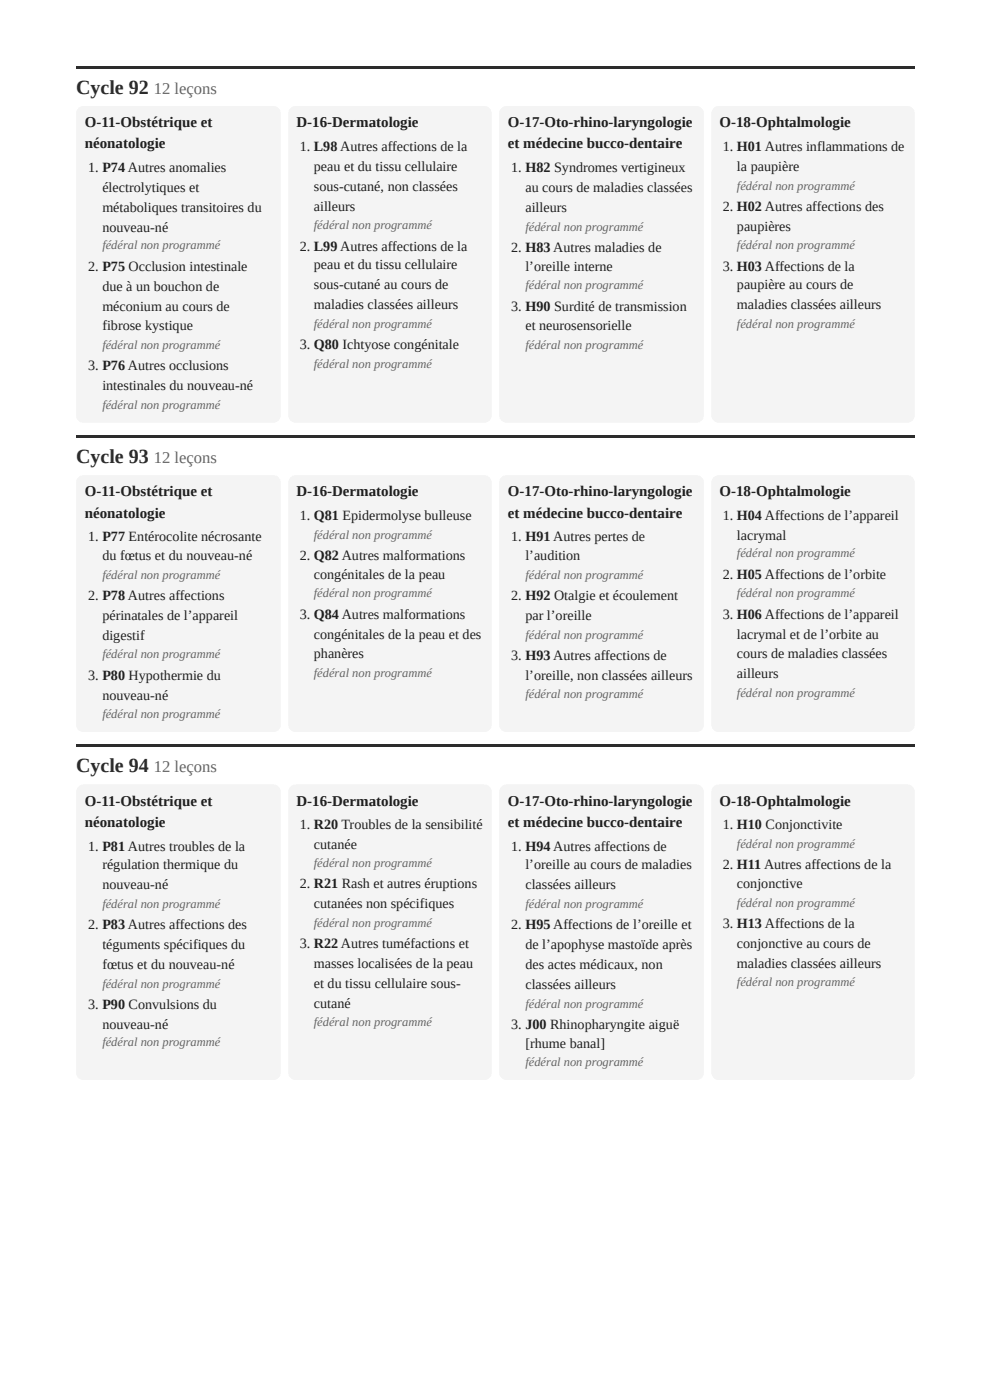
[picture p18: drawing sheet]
<svg xmlns="http://www.w3.org/2000/svg" width="210mm" height="297mm" viewBox="0 0 210 297" stroke-linecap="round" stroke-linejoin="round" font-family="sans-serif">
<defs><g id="words">
<g font-size="4.2" fill="#1f3428">
<text x="16.1" y="19.8">Cycle 92</text>
<text x="16.1" y="98.2">Cycle 93</text>
<text x="16.1" y="163.8">Cycle 94</text>
</g>
<g font-size="3.5" fill="#5b6a60">
<text x="32.6" y="19.8">12 leçons</text>
<text x="32.6" y="98.2">12 leçons</text>
<text x="32.6" y="163.8">12 leçons</text>
</g>
<g font-size="3.2" fill="#17231c">
<text x="18" y="27">O-11-Obstétrique et</text>
<text x="62.8" y="27">D-16-Dermatologie</text>
<text x="107.7" y="27">O-17-Oto-rhino-laryngologie</text>
<text x="152.5" y="27">O-18-Ophtalmologie</text>
<text x="18" y="31.5">néonatologie</text>
<text x="107.7" y="31.5">et médecine bucco-dentaire</text>
<text x="18" y="105.3">O-11-Obstétrique et</text>
<text x="62.8" y="105.3">D-16-Dermatologie</text>
<text x="107.7" y="105.3">O-17-Oto-rhino-laryngologie</text>
<text x="152.5" y="105.3">O-18-Ophtalmologie</text>
<text x="18" y="109.8">néonatologie</text>
<text x="107.7" y="109.8">et médecine bucco-dentaire</text>
<text x="18" y="170.9">O-11-Obstétrique et</text>
<text x="62.8" y="170.9">D-16-Dermatologie</text>
<text x="107.7" y="170.9">O-17-Oto-rhino-laryngologie</text>
<text x="152.5" y="170.9">O-18-Ophtalmologie</text>
<text x="18" y="175.4">néonatologie</text>
<text x="107.7" y="175.4">et médecine bucco-dentaire</text>
</g>
<g font-size="3" fill="#17231c">
<text x="63.5" y="32">1. L98 Autres affections de la</text>
<text x="153.2" y="32">1. H01 Autres inflammations de</text>
<text x="18.7" y="36.5">1. P74 Autres anomalies</text>
<text x="21.7" y="40.7">électrolytiques et</text>
<text x="66.5" y="36.2">peau et du tissu cellulaire</text>
<text x="66.5" y="40.5">sous-cutané, non classées</text>
<text x="108.4" y="36.5">1. H82 Syndromes vertigineux</text>
<text x="111.4" y="40.7">au cours de maladies classées</text>
<text x="156.2" y="36.2">la paupière</text>
<text x="21.7" y="45">métaboliques transitoires du</text>
<text x="66.5" y="44.7">ailleurs</text>
<text x="111.4" y="45">ailleurs</text>
<text x="153.2" y="44.7">2. H02 Autres affections des</text>
<text x="21.7" y="49.2">nouveau-né</text>
<text x="63.5" y="53.2">2. L99 Autres affections de la</text>
<text x="108.4" y="53.4">2. H83 Autres maladies de</text>
<text x="156.2" y="48.9">paupières</text>
<text x="18.7" y="57.4">2. P75 Occlusion intestinale</text>
<text x="66.5" y="57.2">peau et du tissu cellulaire</text>
<text x="111.4" y="57.4">l’oreille interne</text>
<text x="153.2" y="57.4">3. H03 Affections de la</text>
<text x="21.7" y="61.6">due à un bouchon de</text>
<text x="21.7" y="65.9">méconium au cours de</text>
<text x="66.5" y="61.4">sous-cutané au cours de</text>
<text x="66.5" y="65.6">maladies classées ailleurs</text>
<text x="108.4" y="65.9">3. H90 Surdité de transmission</text>
<text x="156.2" y="61.4">paupière au cours de</text>
<text x="156.2" y="65.6">maladies classées ailleurs</text>
<text x="21.7" y="70.1">fibrose kystique</text>
<text x="111.4" y="70.1">et neurosensorielle</text>
<text x="63.5" y="74.1">3. Q80 Ichtyose congénitale</text>
<text x="18.7" y="78.6">3. P76 Autres occlusions</text>
<text x="21.7" y="82.8">intestinales du nouveau-né</text>
<text x="63.5" y="110.3">1. Q81 Epidermolyse bulleuse</text>
<text x="153.2" y="110.3">1. H04 Affections de l’appareil</text>
<text x="18.7" y="114.8">1. P77 Entérocolite nécrosante</text>
<text x="21.7" y="118.8">du fœtus et du nouveau-né</text>
<text x="63.5" y="118.8">2. Q82 Autres malformations</text>
<text x="108.4" y="114.8">1. H91 Autres pertes de</text>
<text x="111.4" y="118.8">l’audition</text>
<text x="156.2" y="114.6">lacrymal</text>
<text x="66.5" y="122.8">congénitales de la peau</text>
<text x="153.2" y="122.8">2. H05 Affections de l’orbite</text>
<text x="18.7" y="127.3">2. P78 Autres affections</text>
<text x="21.7" y="131.5">périnatales de l’appareil</text>
<text x="63.5" y="131.2">3. Q84 Autres malformations</text>
<text x="108.4" y="127.3">2. H92 Otalgie et écoulement</text>
<text x="111.4" y="131.5">par l’oreille</text>
<text x="153.2" y="131.2">3. H06 Affections de l’appareil</text>
<text x="21.7" y="135.7">digestif</text>
<text x="66.5" y="135.5">congénitales de la peau et des</text>
<text x="156.2" y="135.5">lacrymal et de l’orbite au</text>
<text x="66.5" y="139.7">phanères</text>
<text x="108.4" y="140">3. H93 Autres affections de</text>
<text x="156.2" y="139.7">cours de maladies classées</text>
<text x="156.2" y="143.9">ailleurs</text>
<text x="18.7" y="144.2">3. P80 Hypothermie du</text>
<text x="21.7" y="148.4">nouveau-né</text>
<text x="111.4" y="144.2">l’oreille, non classées ailleurs</text>
<text x="63.5" y="175.9">1. R20 Troubles de la sensibilité</text>
<text x="153.2" y="175.9">1. H10 Conjonctivite</text>
<text x="18.7" y="180.4">1. P81 Autres troubles de la</text>
<text x="21.7" y="184.4">régulation thermique du</text>
<text x="66.5" y="180.2">cutanée</text>
<text x="108.4" y="180.4">1. H94 Autres affections de</text>
<text x="111.4" y="184.4">l’oreille au cours de maladies</text>
<text x="153.2" y="184.4">2. H11 Autres affections de la</text>
<text x="21.7" y="188.6">nouveau-né</text>
<text x="63.5" y="188.4">2. R21 Rash et autres éruptions</text>
<text x="111.4" y="188.6">classées ailleurs</text>
<text x="156.2" y="188.4">conjonctive</text>
<text x="18.7" y="197.1">2. P83 Autres affections des</text>
<text x="66.5" y="192.6">cutanées non spécifiques</text>
<text x="108.4" y="197.1">2. H95 Affections de l’oreille et</text>
<text x="153.2" y="196.9">3. H13 Affections de la</text>
<text x="21.7" y="201.3">téguments spécifiques du</text>
<text x="63.5" y="201.1">3. R22 Autres tuméfactions et</text>
<text x="111.4" y="201.3">de l’apophyse mastoïde après</text>
<text x="156.2" y="201.1">conjonctive au cours de</text>
<text x="21.7" y="205.6">fœtus et du nouveau-né</text>
<text x="66.5" y="205.3">masses localisées de la peau</text>
<text x="66.5" y="209.6">et du tissu cellulaire sous-</text>
<text x="111.4" y="205.6">des actes médicaux, non</text>
<text x="111.4" y="209.8">classées ailleurs</text>
<text x="156.2" y="205.3">maladies classées ailleurs</text>
<text x="18.7" y="214">3. P90 Convulsions du</text>
<text x="66.5" y="213.8">cutané</text>
<text x="21.7" y="218.3">nouveau-né</text>
<text x="108.4" y="218.3">3. J00 Rhinopharyngite aiguë</text>
<text x="111.4" y="222.3">[rhume banal]</text>
</g>
<g font-size="2.6" fill="#5b6a60">
<text x="156.2" y="40.2">fédéral non programmé</text>
<text x="21.7" y="52.9">fédéral non programmé</text>
<text x="66.5" y="48.7">fédéral non programmé</text>
<text x="111.4" y="48.9">fédéral non programmé</text>
<text x="156.2" y="52.9">fédéral non programmé</text>
<text x="111.4" y="61.4">fédéral non programmé</text>
<text x="66.5" y="69.6">fédéral non programmé</text>
<text x="156.2" y="69.6">fédéral non programmé</text>
<text x="21.7" y="74.1">fédéral non programmé</text>
<text x="111.4" y="74.1">fédéral non programmé</text>
<text x="66.5" y="78.1">fédéral non programmé</text>
<text x="21.7" y="86.8">fédéral non programmé</text>
<text x="66.5" y="114.3">fédéral non programmé</text>
<text x="156.2" y="118.3">fédéral non programmé</text>
<text x="21.7" y="122.8">fédéral non programmé</text>
<text x="111.4" y="122.8">fédéral non programmé</text>
<text x="66.5" y="126.7">fédéral non programmé</text>
<text x="156.2" y="126.7">fédéral non programmé</text>
<text x="111.4" y="135.5">fédéral non programmé</text>
<text x="21.7" y="139.7">fédéral non programmé</text>
<text x="66.5" y="143.7">fédéral non programmé</text>
<text x="111.4" y="148.2">fédéral non programmé</text>
<text x="156.2" y="147.9">fédéral non programmé</text>
<text x="21.7" y="152.4">fédéral non programmé</text>
<text x="156.2" y="179.9">fédéral non programmé</text>
<text x="66.5" y="183.9">fédéral non programmé</text>
<text x="21.7" y="192.6">fédéral non programmé</text>
<text x="66.5" y="196.6">fédéral non programmé</text>
<text x="111.4" y="192.6">fédéral non programmé</text>
<text x="156.2" y="192.4">fédéral non programmé</text>
<text x="21.7" y="209.6">fédéral non programmé</text>
<text x="156.2" y="209.3">fédéral non programmé</text>
<text x="111.4" y="213.8">fédéral non programmé</text>
<text x="21.7" y="222">fédéral non programmé</text>
<text x="66.5" y="217.8">fédéral non programmé</text>
<text x="111.4" y="226.2">fédéral non programmé</text>
</g>
</g></defs>
<g fill="#1f3428">
<path d="M16.1 14h177.8v.6h-177.8z"/>
<path d="M16.1 92.3h177.8v.6h-177.8z"/>
<path d="M16.1 158h177.8v.5h-177.8z"/>
</g>
<g fill="#f3f5f2">
<path d="M16.6 23l.5-.4 .6-.1h40.2a1.59 1.59 0 0 1 1.6 1.6v64a1.59 1.59 0 0 1-1.6 1.6h-40.2a1.59 1.59 0 0 1-1.6-1.6v-64l.2-.6z"/>
<path d="M61.6 23l.5-.4 .6-.1h40a1.59 1.59 0 0 1 1.5 1.6v64a1.59 1.59 0 0 1-1.5 1.6h-40a1.59 1.59 0 0 1-1.6-1.6v-64l.1-.6z"/>
<path d="M106.3 23l.5-.4 .6-.1h40.2a1.59 1.59 0 0 1 1.6 1.6v64a1.59 1.59 0 0 1-1.6 1.6h-40.2a1.59 1.59 0 0 1-1.6-1.6v-64l.2-.6z"/>
<path d="M151.3 23l.5-.4 .6-.1h40a1.59 1.59 0 0 1 1.5 1.6v64a1.59 1.59 0 0 1-1.5 1.6h-40a1.59 1.59 0 0 1-1.6-1.6v-64l.1-.6z"/>
<path d="M16.6 101.3l.5-.4 .6-.1h40.2a1.59 1.59 0 0 1 1.6 1.6v51.3a1.59 1.59 0 0 1-1.6 1.6h-40.2a1.59 1.59 0 0 1-1.6-1.6v-51.3l.2-.6z"/>
<path d="M61.6 101.3l.5-.4 .6-.1h40a1.59 1.59 0 0 1 1.5 1.6v51.3a1.59 1.59 0 0 1-1.5 1.6h-40a1.59 1.59 0 0 1-1.6-1.6v-51.3l.1-.6z"/>
<path d="M106.3 101.3l.5-.4 .6-.1h40.2a1.59 1.59 0 0 1 1.6 1.6v51.3a1.59 1.59 0 0 1-1.6 1.6h-40.2a1.59 1.59 0 0 1-1.6-1.6v-51.3l.2-.6z"/>
<path d="M151.3 101.3l.5-.4 .6-.1h40a1.59 1.59 0 0 1 1.5 1.6v51.3a1.59 1.59 0 0 1-1.5 1.6h-40a1.59 1.59 0 0 1-1.6-1.6v-51.3l.1-.6z"/>
<path d="M16.6 166.9l.5-.4 .6-.1h40.2a1.59 1.59 0 0 1 1.6 1.6v59.5a1.59 1.59 0 0 1-1.6 1.6h-40.2a1.59 1.59 0 0 1-1.6-1.6v-59.5l.2-.6z"/>
<path d="M61.6 166.9l.5-.4 .6-.1h40a1.59 1.59 0 0 1 1.5 1.6v59.5a1.59 1.59 0 0 1-1.5 1.6h-40a1.59 1.59 0 0 1-1.6-1.6v-59.5l.1-.6z"/>
<path d="M106.3 166.9l.5-.4 .6-.1h40.2a1.59 1.59 0 0 1 1.6 1.6v59.5a1.59 1.59 0 0 1-1.6 1.6h-40.2a1.59 1.59 0 0 1-1.6-1.6v-59.5l.2-.6z"/>
<path d="M151.3 166.9l.5-.4 .6-.1h40a1.59 1.59 0 0 1 1.5 1.6v59.5a1.59 1.59 0 0 1-1.5 1.6h-40a1.59 1.59 0 0 1-1.6-1.6v-59.5l.1-.6z"/>
</g>
<use href="#words"/>
</svg>
